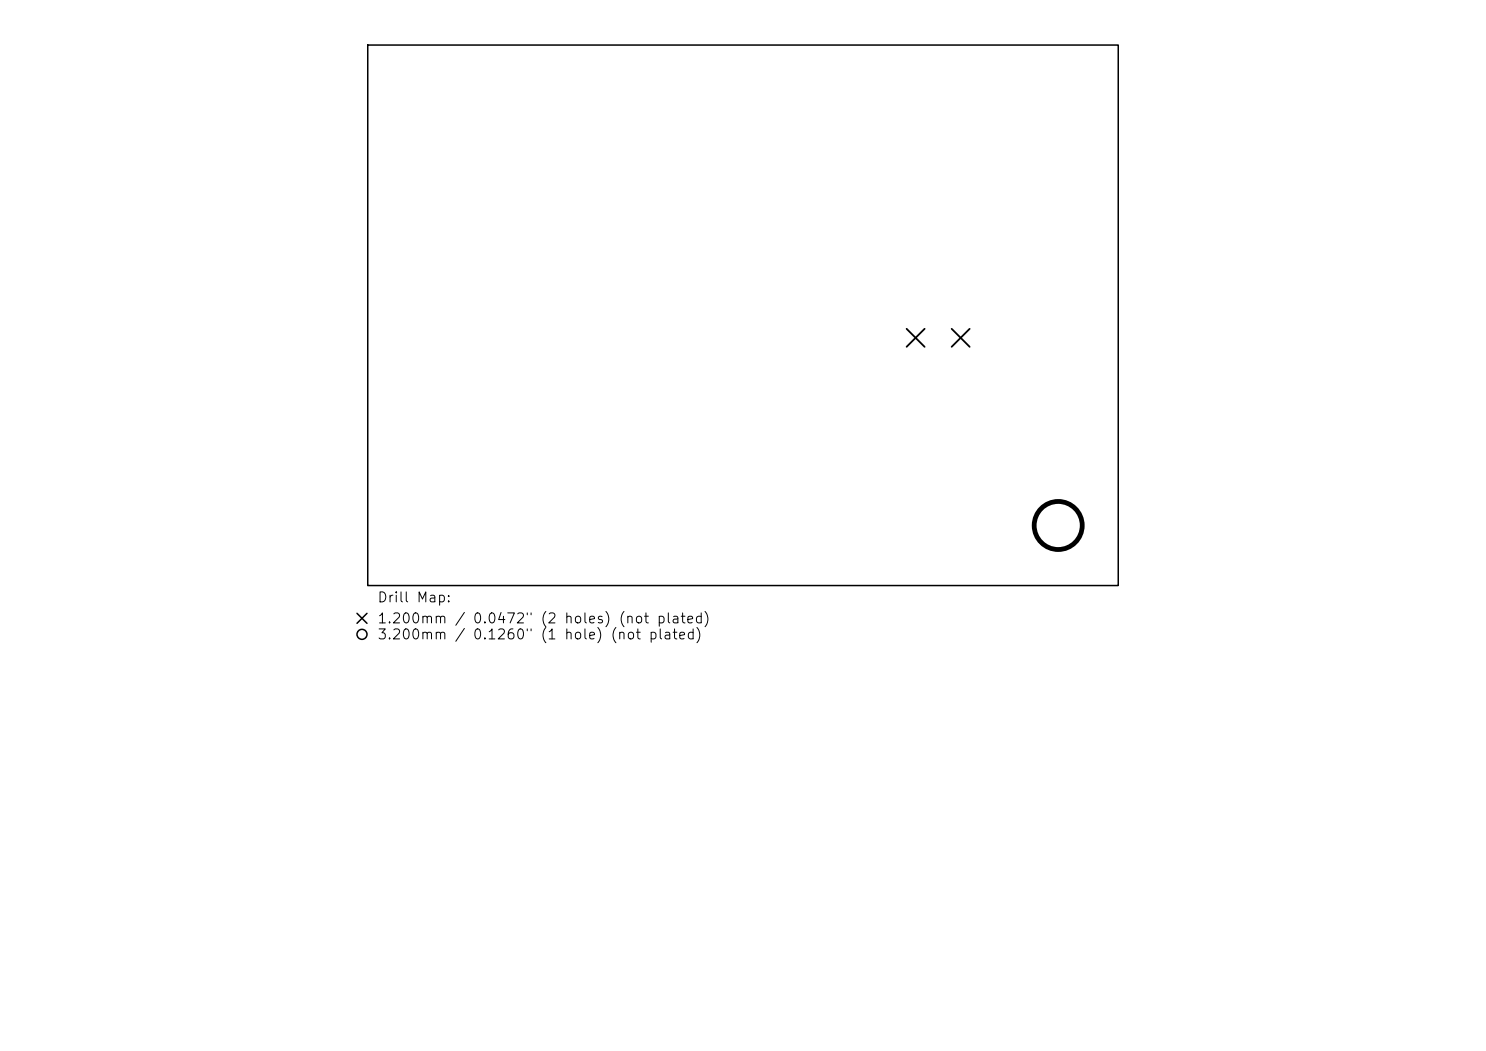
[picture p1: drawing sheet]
<svg xmlns="http://www.w3.org/2000/svg" width="297mm" height="210mm" viewBox="0 0 297 210" stroke-linecap="round" stroke-linejoin="round" font-family="sans-serif">
<defs><g id="words">
<g font-size="2">
<text x="75.3" y="120.9">Drill Map:</text>
<text x="75.3" y="125.1">1.200mm / 0.0472&quot; (2 holes) (not plated)</text>
<text x="75.3" y="128.3">3.200mm / 0.1260&quot; (1 hole) (not plated)</text>
</g>
</g></defs>
<g fill="none" stroke="#000" stroke-width=".3">
<path d="M73.5 9h150v108h-150zM71.4 122.6l2 2M73.4 122.6l-2 2"/>
<circle cx="72.4" cy="126.8" r="1"/>
</g>
<path d="M181.2 65.7l3.6 3.6M184.8 65.7l-3.6 3.6M190.2 65.7l3.6 3.6M193.8 65.7l-3.6 3.6" fill="none" stroke="#000" stroke-width=".36"/>
<circle cx="211.5" cy="105" r="4.8" fill="none" stroke="#000" stroke-width=".96"/>
<use href="#words"/>
</svg>
